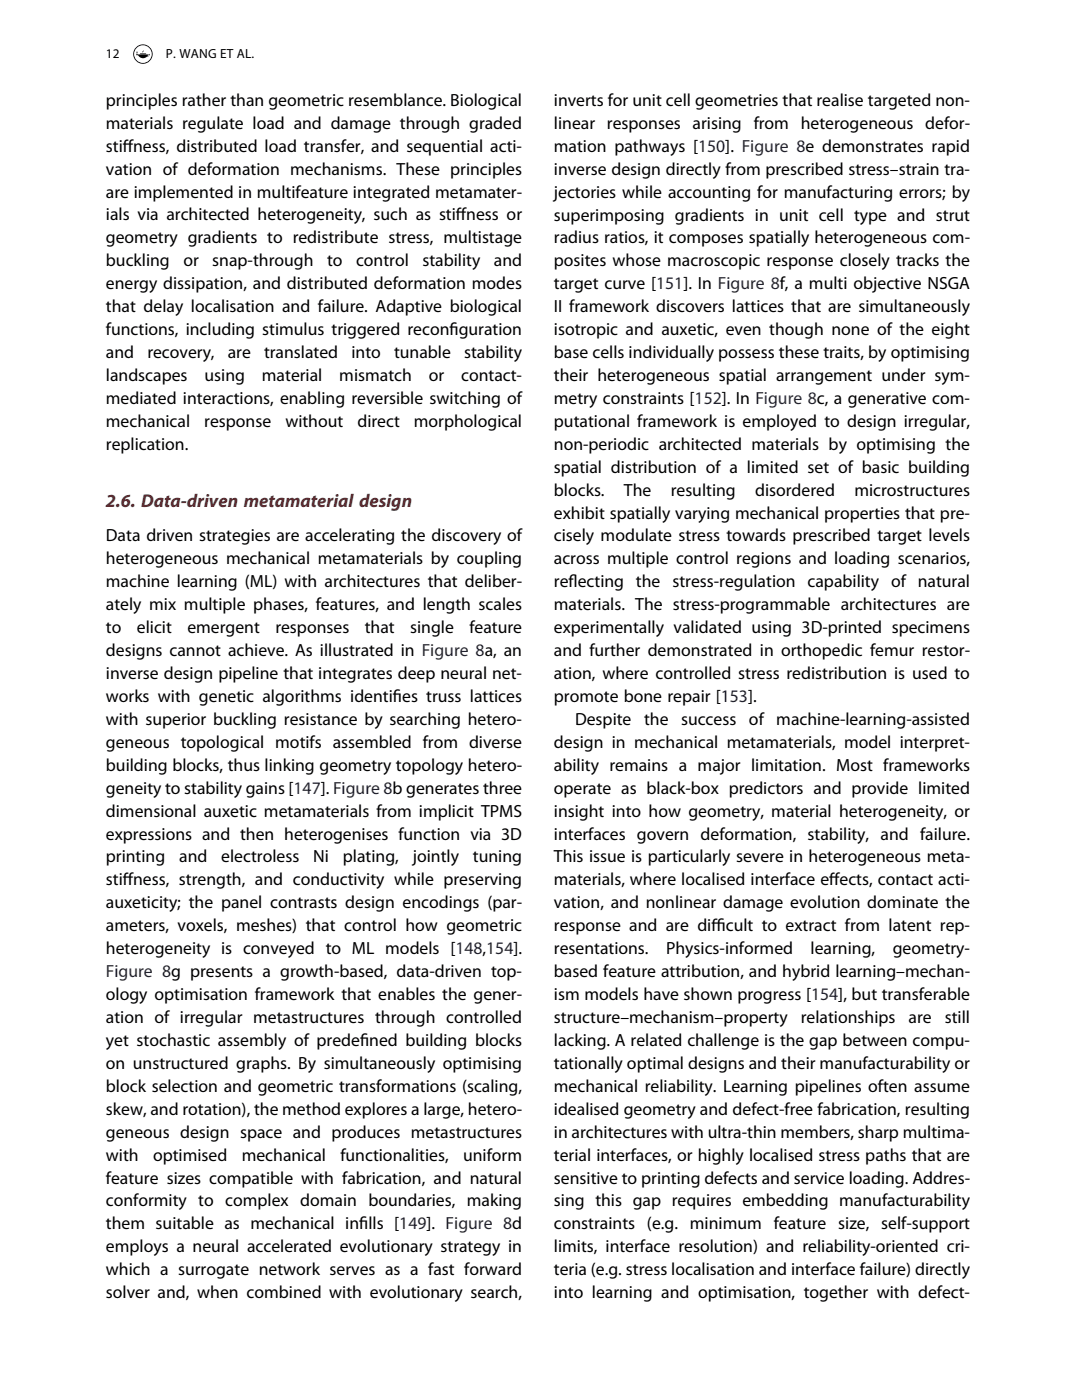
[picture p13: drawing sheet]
<svg xmlns="http://www.w3.org/2000/svg" width="215mm" height="280mm" viewBox="0 0 215 280" stroke-linecap="round" stroke-linejoin="round" font-family="sans-serif">
<defs><g id="words">
<text font-size="3.7" fill="#831f26" x="21.2" y="101.4">2.6. Data-driven metamaterial design</text>
<g font-size="3.5">
<text x="21.2" y="21.2">principles rather than geometric resemblance. Biological</text>
<text x="110.7" y="21.2">inverts for unit cell geometries that realise targeted non-</text>
<text x="21.2" y="25.8">materials regulate load and damage through graded</text>
<text x="110.7" y="25.8">linear responses arising from heterogeneous defor-</text>
<text x="21.2" y="30.3">stif</text>
<text x="21.2" y="34.9">vation of deformation mechanisms. These principles</text>
<text x="24.6" y="30.3">fness, distributed load transfer, and sequential acti-</text>
<text x="110.7" y="30.3">mation pathways [150]. Figure 8e demonstrates rapid</text>
<text x="110.7" y="34.9">inverse design directly from prescribed stress–strain tra-</text>
<text x="21.2" y="39.5">are implemented in multifeature integrated metamater-</text>
<text x="110.7" y="39.5">jectories while accounting for manufacturing errors; by</text>
<text x="21.2" y="44.1">ials via architected heterogeneity, such as stif</text>
<text x="91.1" y="44.1">fness or</text>
<text x="110.7" y="44.1">superimposing gradients in unit cell type and strut</text>
<text x="21.2" y="48.7">geometry gradients to redistribute stress, multistage</text>
<text x="21.2" y="53.3">buckling</text>
<text x="36.6" y="53.3">or</text>
<text x="42.4" y="53.3">snap-through</text>
<text x="65.3" y="53.3">to</text>
<text x="71.1" y="53.3">control</text>
<text x="84.4" y="53.3">stability</text>
<text x="98.7" y="53.3">and</text>
<text x="110.7" y="53.3">posites whose macroscopic response closely tracks the</text>
<text x="110.7" y="48.7">radius ratios, it composes spatially heterogeneous com-</text>
<text x="21.2" y="57.9">energy dissipation, and distributed deformation modes</text>
<text x="110.7" y="57.9">target curve [151]. In Figure 8f, a multi objective NSGA</text>
<text x="21.2" y="62.4">that delay localisation and failure. Adaptive biological</text>
<text x="110.7" y="62.4">II framework discovers lattices that are simultaneously</text>
<text x="21.2" y="67">functions, including stimulus triggered reconf</text>
<text x="21.2" y="71.6">and</text>
<text x="29.4" y="71.6">recovery,</text>
<text x="45.5" y="71.6">are</text>
<text x="52.8" y="71.6">translated</text>
<text x="70.2" y="71.6">into</text>
<text x="78.7" y="71.6">tunable</text>
<text x="89.8" y="67">iguration</text>
<text x="92.7" y="71.6">stability</text>
<text x="110.7" y="71.6">base cells individually possess these traits, by optimising</text>
<text x="110.7" y="67">isotropic and auxetic, even though none of the eight</text>
<text x="21.2" y="76.2">landscapes</text>
<text x="40.9" y="76.2">using</text>
<text x="52.3" y="76.2">material</text>
<text x="67.8" y="76.2">mismatch</text>
<text x="85.7" y="76.2">or</text>
<text x="92.1" y="76.2">contact-</text>
<text x="110.7" y="76.2">their heterogeneous spatial arrangement under sym-</text>
<text x="21.2" y="80.8">mediated interactions, enabling reversible switching of</text>
<text x="110.7" y="80.8">metry constraints [152]. In Figure 8c, a generative com-</text>
<text x="21.2" y="85.4">mechanical</text>
<text x="21.2" y="90">replication.</text>
<text x="40.8" y="85.4">response</text>
<text x="57" y="85.4">without</text>
<text x="71.4" y="85.4">direct</text>
<text x="82.7" y="85.4">morphological</text>
<text x="110.7" y="85.4">putational framework is employed to design irregular,</text>
<text x="110.7" y="90">non-periodic architected materials by optimising the</text>
<text x="110.7" y="94.5">spatial distribution of a limited set of basic building</text>
<text x="110.7" y="99.1">blocks.</text>
<text x="124.7" y="99.1">The</text>
<text x="134" y="99.1">resulting</text>
<text x="150.9" y="99.1">disordered</text>
<text x="170.7" y="99.1">microstructures</text>
<text x="110.7" y="103.7">exhibit spatially varying mechanical properties that pre-</text>
<text x="21.2" y="108.3">Data driven strategies are accelerating the discovery of</text>
<text x="21.2" y="112.9">heterogeneous mechanical metamaterials by coupling</text>
<text x="110.7" y="112.9">across multiple control regions and loading scenarios,</text>
<text x="110.7" y="108.3">cisely modulate stress towards prescribed target levels</text>
<text x="21.2" y="117.5">machine learning (ML) with architectures that deliber-</text>
<text x="110.7" y="117.5">ref</text>
<text x="113.6" y="117.5">lecting the stress-regulation capability of natural</text>
<text x="21.2" y="122.1">ately mix multiple phases, features, and length scales</text>
<text x="110.7" y="122.1">materials. The stress-programmable architectures are</text>
<text x="21.2" y="126.6">to</text>
<text x="21.2" y="131.2">designs cannot achieve. As illustrated in Figure 8a, an</text>
<text x="27.4" y="126.6">elicit</text>
<text x="37.4" y="126.6">emergent</text>
<text x="55" y="126.6">responses</text>
<text x="72.9" y="126.6">that</text>
<text x="82" y="126.6">single</text>
<text x="93.8" y="126.6">feature</text>
<text x="110.7" y="131.2">and further demonstrated in orthopedic femur restor-</text>
<text x="110.7" y="126.6">experimentally validated using 3D-printed specimens</text>
<text x="21.2" y="135.8">inverse design pipeline that integrates deep neural net-</text>
<text x="110.7" y="135.8">ation, where controlled stress redistribution is used to</text>
<text x="21.2" y="140.4">works with genetic algorithms identif</text>
<text x="78.5" y="140.4">ies truss lattices</text>
<text x="110.7" y="140.4">promote bone repair [153].</text>
<text x="21.2" y="145">with superior buckling resistance by searching hetero-</text>
<text x="21.2" y="149.6">geneous topological motifs assembled from diverse</text>
<text x="110.7" y="149.6">design in mechanical metamaterials, model interpret-</text>
<text x="114.9" y="145">Despite</text>
<text x="128.7" y="145">the</text>
<text x="136.1" y="145">success</text>
<text x="149.7" y="145">of machine-learning-assisted</text>
<text x="21.2" y="154.2">building blocks, thus linking geometry topology hetero-</text>
<text x="110.7" y="154.2">ability remains a major limitation. Most frameworks</text>
<text x="21.2" y="158.8">geneity to stability gains [147]. Figure 8b generates three</text>
<text x="110.7" y="158.7">operate as black-box predictors and provide limited</text>
<text x="21.2" y="167.9">expressions and then heterogenises function via 3D</text>
<text x="21.2" y="163.3">dimensional auxetic metamaterials from implicit TPMS</text>
<text x="110.7" y="163.3">insight into how geometry, material heterogeneity, or</text>
<text x="110.7" y="167.9">interfaces govern deformation, stability, and failure.</text>
<text x="21.2" y="172.5">printing</text>
<text x="35.8" y="172.5">and</text>
<text x="44.2" y="172.5">electroless</text>
<text x="62.6" y="172.5">Ni</text>
<text x="68.5" y="172.5">plating,</text>
<text x="82.5" y="172.5">jointly</text>
<text x="94.5" y="172.5">tuning</text>
<text x="110.7" y="172.5">This issue is particularly severe in heterogeneous meta-</text>
<text x="21.2" y="177.1">stif</text>
<text x="24.6" y="177.1">fness, strength, and conductivity while preserving</text>
<text x="110.7" y="177.1">materials, where localised interface ef</text>
<text x="165.7" y="177.1">fects, contact acti-</text>
<text x="21.2" y="181.7">auxeticity; the panel contrasts design encodings (par-</text>
<text x="110.7" y="181.7">vation, and nonlinear damage evolution dominate the</text>
<text x="21.2" y="186.3">ameters, voxels, meshes) that control how geometric</text>
<text x="21.2" y="190.9">heterogeneity is conveyed to ML models [148,154].</text>
<text x="110.7" y="186.3">response and are dif</text>
<text x="110.7" y="190.9">resentations.</text>
<text x="133.1" y="190.9">Physics-informed</text>
<text x="142.2" y="186.3">f</text>
<text x="142.2" y="186.3">icult to extract from latent rep-</text>
<text x="162" y="190.9">learning,</text>
<text x="178.4" y="190.9">geometry-</text>
<text x="110.7" y="195.4">based feature attribution, and hybrid learning–mechan-</text>
<text x="21.2" y="200">ology optimisation framework that enables the gener-</text>
<text x="110.7" y="200">ism models have shown progress [154], but transferable</text>
<text x="21.2" y="209.2">yet stochastic assembly of predef</text>
<text x="21.2" y="204.6">ation of irregular metastructures through controlled</text>
<text x="71.9" y="209.2">ined building blocks</text>
<text x="110.7" y="204.6">structure–mechanism–property</text>
<text x="110.7" y="209.2">lacking. A related challenge is the gap between compu-</text>
<text x="160" y="204.6">relationships</text>
<text x="181.5" y="204.6">are</text>
<text x="188.8" y="204.6">still</text>
<text x="21.2" y="213.8">on unstructured graphs. By simultaneously optimising</text>
<text x="110.7" y="213.8">tationally optimal designs and their manufacturability or</text>
<text x="21.2" y="218.4">block selection and geometric transformations (scaling,</text>
<text x="110.7" y="218.4">mechanical reliability. Learning pipelines often assume</text>
<text x="21.2" y="223">skew, and rotation), the method explores a large, hetero-</text>
<text x="21.2" y="227.5">geneous design space and produces metastructures</text>
<text x="110.7" y="223">idealised geometry and defect-free fabrication, resulting</text>
<text x="110.7" y="227.5">in architectures with ultra-thin members, sharp multima-</text>
<text x="21.2" y="232.1">with</text>
<text x="30.6" y="232.1">optimised</text>
<text x="48.3" y="232.1">mechanical</text>
<text x="68" y="232.1">functionalities,</text>
<text x="92.5" y="232.1">uniform</text>
<text x="110.7" y="232.1">terial interfaces, or highly localised stress paths that are</text>
<text x="21.2" y="236.7">feature sizes compatible with fabrication, and natural</text>
<text x="110.7" y="236.7">sensitive to printing defects and service loading. Addres-</text>
<text x="21.2" y="241.3">conformity to complex domain boundaries, making</text>
<text x="21.2" y="245.9">them suitable as mechanical inf</text>
<text x="71.8" y="245.9">ills [149]. Figure 8d</text>
<text x="110.7" y="245.9">constraints (e.g. minimum feature size, self-support</text>
<text x="110.7" y="241.3">sing this gap requires embedding manufacturability</text>
<text x="21.2" y="250.5">employs a neural accelerated evolutionary strategy in</text>
<text x="110.7" y="250.5">limits, interface resolution) and reliability-oriented cri-</text>
<text x="21.2" y="255.1">which a surrogate network serves as a fast forward</text>
<text x="110.7" y="255.1">teria (e.g. stress localisation and interface failure) directly</text>
<text x="21.2" y="259.6">solver and, when combined with evolutionary search,</text>
<text x="110.7" y="259.6">into learning and optimisation, together with defect-</text>
</g>
<text font-size="3.5" fill="#010181" x="21.2" y="195.4">Figure 8g presents a growth-based, data-driven top-</text>
<g font-size="2.6">
<text x="21.2" y="11.6">12</text>
<text x="33.1" y="11.6">P. WANG ET AL.</text>
</g>
</g></defs>
<g fill="#000">
<path d="M27.4 10.2v.5l-.1-.1zM27.9 10.6h1.3zM28 10.8h1.2zM28.5 10.2l.3-.1-.2 .4-.1-.1z"/>
<path d="M26.8 10.8a1.77 1.77 0 0 1 3.5 0 1.77 1.77 0 0 1-3.5 0zM26.6 10.8a1.95 1.95 0 0 0 3.9 0 1.95 1.95 0 0 0-3.9 0z"/>
<path d="M29.6 11l.3-.1-.5 .4zM27.2 10.9l.1 .1h.3a1.12 1.12 0 0 0 1.8 .3 .67 .67 0 0 0 .6-.5z"/>
</g>
<use href="#words"/>
</svg>
